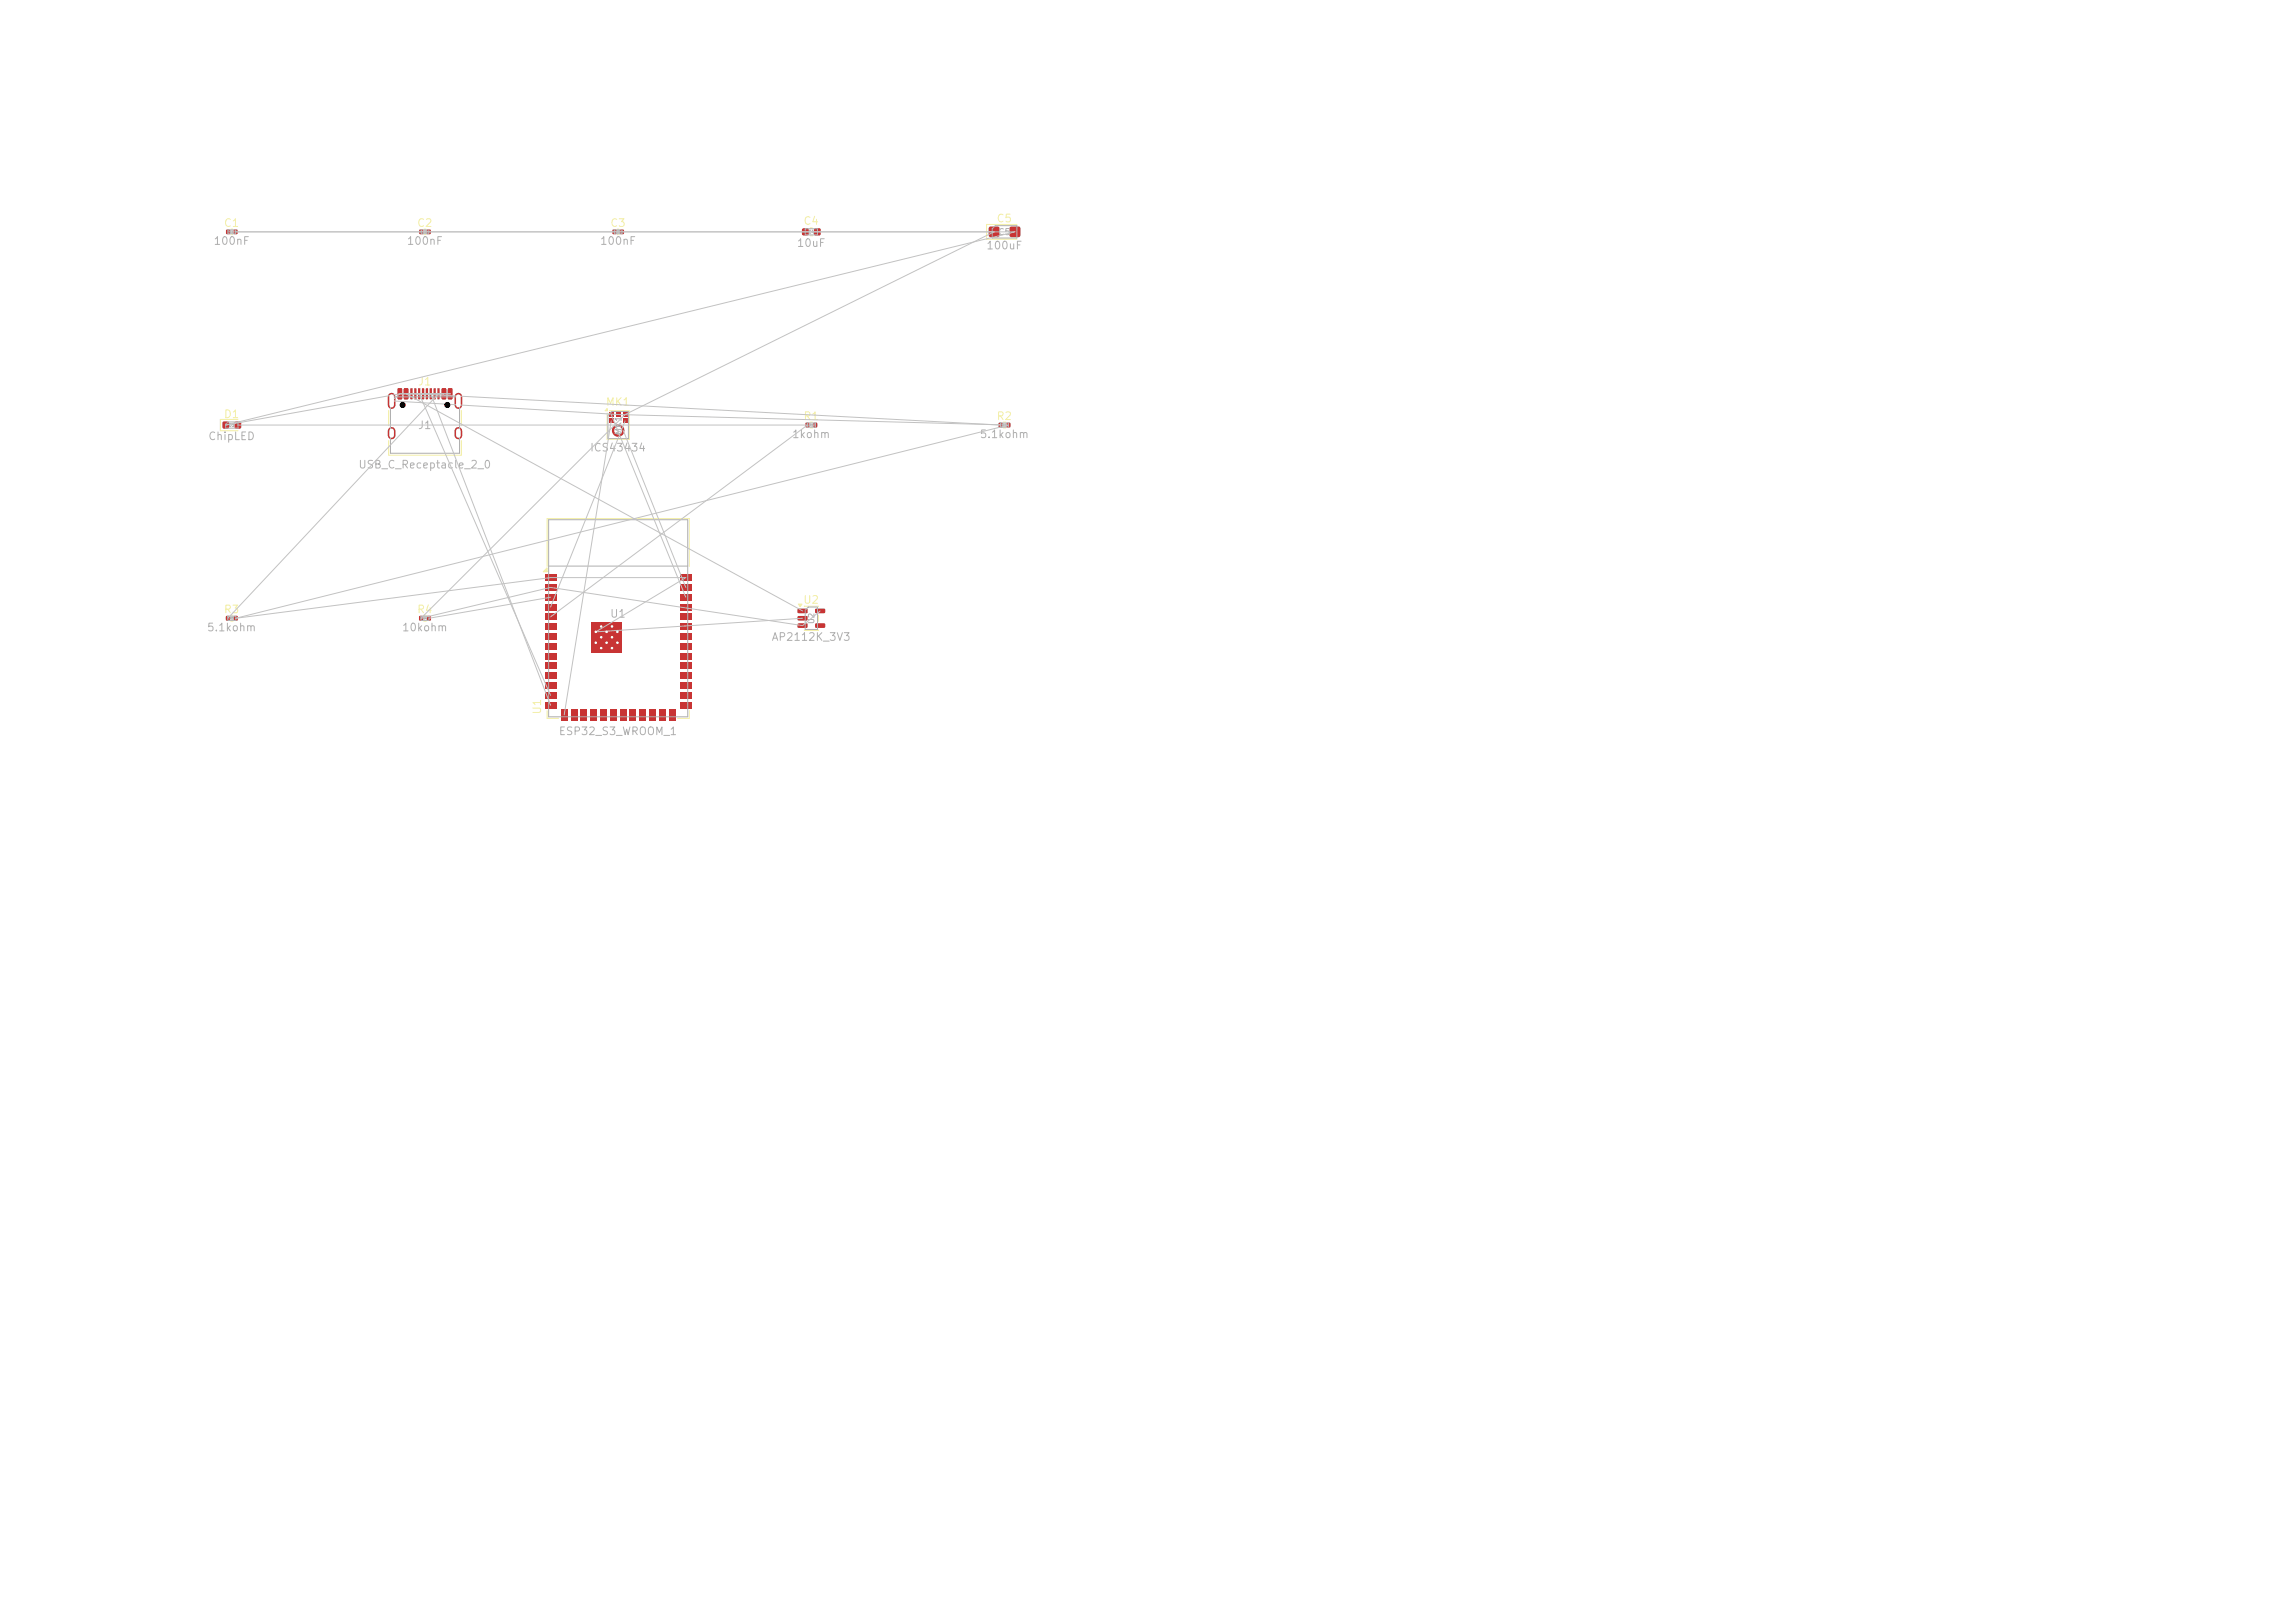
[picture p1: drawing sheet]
<svg xmlns="http://www.w3.org/2000/svg" width="297mm" height="210mm" viewBox="0 0 297 210" stroke-linecap="round" stroke-linejoin="round" font-family="sans-serif">
<defs><g id="words">
<g font-size="1" fill="#f2eda1">
<text x="28.9" y="29.6">C1</text>
<text x="53.9" y="29.6">C2</text>
<text x="78.9" y="29.6">C3</text>
<text x="103.9" y="29.3">C4</text>
<text x="128.9" y="29">C5</text>
<text x="54" y="50.1">J1</text>
<text x="78.3" y="52.8">MK1</text>
<text x="28.9" y="54.3">D1</text>
<text x="103.9" y="54.6">R1</text>
<text x="128.9" y="54.6">R2</text>
<text x="28.9" y="79.6">R3</text>
<text x="53.9" y="79.6">R4</text>
<text x="103.9" y="78.4">U2</text>
<text x="70.3" y="92.5" transform="rotate(-90 70.3 92.5)">U1</text>
</g>
<g font-size="1" fill="#afafaf">
<text x="27.6" y="31.9">100nF</text>
<text x="52.6" y="31.9">100nF</text>
<text x="77.6" y="31.9">100nF</text>
<text x="103" y="32.2">10uF</text>
<text x="127.6" y="32.5">100uF</text>
<text x="26.9" y="57.2">ChipLED</text>
<text x="54" y="55.8">J1</text>
<text x="76.3" y="58.7">ICS43434</text>
<text x="102.4" y="56.9">1kohm</text>
<text x="126.7" y="56.9">5.1kohm</text>
<text x="46.3" y="60.9">USB_C_Receptacle_2_0</text>
<text x="26.7" y="81.9">5.1kohm</text>
<text x="51.9" y="81.9">10kohm</text>
<text x="78.9" y="80.2">U1</text>
<text x="99.8" y="83.2">AP2112K_3V3</text>
<text x="72.2" y="95.4">ESP32_S3_WROOM_1</text>
</g>
<g font-size=".8" fill="#afafaf">
<text x="129.1" y="30.6">C5</text>
<text x="80.6" y="56.4" transform="rotate(-90 80.6 56.4)">MK1</text>
</g>
<text font-size=".7" fill="#afafaf" x="105.6" y="80.8" transform="rotate(-90 105.6 80.8)">U2</text>
<g font-size=".4" fill="#afafaf">
<text x="104.6" y="30.3">C4</text>
<text x="29.6" y="55.3">D1</text>
</g>
<g font-size=".3" fill="#afafaf">
<text x="29.7" y="30.2">C1</text>
<text x="54.7" y="30.2">C2</text>
<text x="79.7" y="30.2">C3</text>
<text x="104.7" y="55.2">R1</text>
<text x="129.7" y="55.2">R2</text>
<text x="29.7" y="80.2">R3</text>
<text x="54.7" y="80.2">R4</text>
</g>
</g></defs>
<g fill="#c83434">
<path d="M104.3 54.7h.4v.6h-.4z"/>
<path d="M105.3 54.7h.4v.6h-.4z"/>
<path d="M29.3 79.7h.4v.6h-.4z"/>
<path d="M30.3 79.7h.4v.6h-.4z"/>
<path d="M128 29.4l.2-.1 1.1 .1 .1 .2-.1 1-.2 .1-1.1-.1-.1-.2z"/>
<path d="M130.7 29.4l.2-.1 1.1 .1 .1 .2-.1 1-.2 .1-1.1-.1-.1-.2z"/>
<path d="M54.3 79.7h.4v.6h-.4z"/>
<path d="M55.3 79.7h.4v.6h-.4z"/>
<path d="M29.3 29.7h.5v.6h-.5z"/>
<path d="M30.2 29.7h.5v.6h-.5z"/>
<path d="M78.8 53.4h.6v.5h-.6z"/>
<path d="M78.8 54.2h.6v.5h-.6z"/>
<path d="M79.5 55.1a.81 .81 0 0 1 1.3 .4 .81 .81 0 0 1-.9 1v-.3a.52 .52 0 0 0 .6-.6 .52 .52 0 0 0-.8-.3 .52 .52 0 0 0 .1 .9h.1v.3a.81 .81 0 0 1-.7-.5 .81 .81 0 0 1 .3-.9z"/>
<path d="M80.6 54.2h.6v.5h-.6z"/>
<path d="M80.6 53.4h.6v.5h-.6z"/>
<path d="M79.7 53.4h.6v.5h-.6z"/>
<path d="M103.2 78.8h1.2l.1 .1v.4l-.1 .1-1.1-.1-.1-.1z"/>
<path d="M103.2 79.7h1.2l.1 .2v.3l-.1 .1h-1.1l-.1-.1z"/>
<path d="M103.2 80.7h1.2l.1 .1v.4l-.1 .1-1.1-.1-.1-.1z"/>
<path d="M105.5 80.7h1.2l.1 .1v.4l-.2 .1-1-.1-.1-.1z"/>
<path d="M105.5 78.8h1.2l.1 .1v.4l-.2 .1-1-.1-.1-.1z"/>
<path d="M129.3 54.7h.4v.6h-.4z"/>
<path d="M130.3 54.7h.4v.6h-.4z"/>
<path d="M28.8 54.6h.8v.8h-.8z"/>
<path d="M30.4 54.6h.8v.8h-.8z"/>
<path d="M54.3 29.7h.5v.6h-.5z"/>
<path d="M55.2 29.7h.5v.6h-.5z"/>
<path d="M79.3 29.7h.5v.6h-.5z"/>
<path d="M80.2 29.7h.5v.6h-.5z"/>
<path d="M51.5 50.3l.4-.1 .1 .1 .1 1.2-.1 .2h-.4l-.1-.1z"/>
<path d="M52.3 50.3l.4-.1 .1 .1v1.2v.2h-.4l-.1-.1z"/>
<path d="M53.6 50.3h.3v1.3l-.1 .1-.2-.1z"/>
<path d="M54.6 50.3h.3v1.3l-.1 .1-.2-.1z"/>
<path d="M55.1 50.3h.3v1.3l-.1 .1-.2-.1z"/>
<path d="M56.1 50.3h.3v1.3l-.1 .1-.2-.1z"/>
<path d="M57.2 50.3l.4-.1 .1 .1v1.2v.2h-.4l-.1-.1z"/>
<path d="M58 50.3l.4-.1 .1 .1 .1 1.2-.1 .2h-.4l-.1-.1z"/>
<path d="M56.6 50.3h.3v1.3l-.1 .1-.2-.1z"/>
<path d="M55.6 50.3h.3v1.3l-.1 .1-.2-.1z"/>
<path d="M54.1 50.3h.3v1.3l-.1 .1-.2-.1z"/>
<path d="M53.1 50.3h.3v1.3l-.1 .1-.2-.1z"/>
</g>
<path d="M50.7 51.3v1.1M50.7 55.8v.6M59.3 51.3v1.1M59.3 55.8v.6" fill="none" stroke="#c83434" stroke-width="1"/>
<g fill="#c83434">
<path d="M103.8 29.6l.2-.1 .6 .1 .1 .2-.1 .6-.2 .1-.6-.1v-.1z"/>
<path d="M105.4 29.6l.1-.1 .7 .1v.2v.6l-.2 .1-.6-.1-.1-.1z"/>
<path d="M70.5 74.3h1.5v.9h-1.5z"/>
<path d="M70.5 75.6h1.5v.9h-1.5z"/>
<path d="M70.5 76.8h1.5v.9h-1.5z"/>
<path d="M70.5 78.1h1.5v.9h-1.5z"/>
<path d="M70.5 79.4h1.5v.9h-1.5z"/>
<path d="M70.5 80.6h1.5v.9h-1.5z"/>
<path d="M70.5 81.9h1.5v.9h-1.5z"/>
<path d="M70.5 83.2h1.5v.9h-1.5z"/>
<path d="M70.5 84.5h1.5v.9h-1.5z"/>
<path d="M70.5 85.7h1.5v.9h-1.5z"/>
<path d="M70.5 87h1.5v.9h-1.5z"/>
<path d="M70.5 88.3h1.5v.9h-1.5z"/>
<path d="M70.5 89.5h1.5v.9h-1.5z"/>
<path d="M70.5 90.8h1.5v.9h-1.5z"/>
<path d="M72.6 91.8h.9v1.5h-.9z"/>
<path d="M73.8 91.8h.9v1.5h-.9z"/>
<path d="M75.1 91.8h.9v1.5h-.9z"/>
<path d="M76.4 91.8h.9v1.5h-.9z"/>
<path d="M77.6 91.8h.9v1.5h-.9z"/>
<path d="M78.9 91.8h.9v1.5h-.9z"/>
<path d="M80.2 91.8h.9v1.5h-.9z"/>
<path d="M81.5 91.8h.9v1.5h-.9z"/>
<path d="M82.7 91.8h.9v1.5h-.9z"/>
<path d="M84 91.8h.9v1.5h-.9z"/>
<path d="M85.3 91.8h.9v1.5h-.9z"/>
<path d="M86.5 91.8h.9v1.5h-.9z"/>
<path d="M88 90.8h1.5v.9h-1.5z"/>
<path d="M88 89.5h1.5v.9h-1.5z"/>
<path d="M88 88.3h1.5v.9h-1.5z"/>
<path d="M88 87h1.5v.9h-1.5z"/>
<path d="M88 85.7h1.5v.9h-1.5z"/>
<path d="M88 84.5h1.5v.9h-1.5z"/>
<path d="M88 83.2h1.5v.9h-1.5z"/>
<path d="M88 81.9h1.5v.9h-1.5z"/>
<path d="M88 80.6h1.5v.9h-1.5z"/>
<path d="M88 79.4h1.5v.9h-1.5z"/>
<path d="M88 78.1h1.5v.9h-1.5z"/>
<path d="M88 76.8h1.5v.9h-1.5z"/>
<path d="M88 75.6h1.5v.9h-1.5z"/>
<path d="M88 74.3h1.5v.9h-1.5z"/>
</g>
<g fill="#c83434" stroke="#c83434" stroke-width=".13">
<circle cx="77.1" cy="81.8" r=".3"/>
<circle cx="77.1" cy="83.2" r=".3"/>
<circle cx="77.8" cy="81.1" r=".3"/>
<circle cx="77.8" cy="82.5" r=".3"/>
<circle cx="77.8" cy="83.9" r=".3"/>
<circle cx="78.5" cy="81.8" r=".3"/>
</g>
<path d="M76.5 80.5h3.9v3.9h-3.9z" fill="#c83434"/>
<g fill="#c83434" stroke="#c83434" stroke-width=".13">
<circle cx="78.5" cy="83.2" r=".3"/>
<circle cx="79.2" cy="81.1" r=".3"/>
<circle cx="79.2" cy="82.5" r=".3"/>
<circle cx="79.2" cy="83.9" r=".3"/>
<circle cx="79.9" cy="81.8" r=".3"/>
<circle cx="79.9" cy="83.2" r=".3"/>
</g>
<path d="M29.9 29.6h.2M29.9 30.4h.2M131.6 29h-3.9v2h3.9M78.3 53.2l.3-.3v.3zM78.9 53.2h2.5v3.7h-2.8v-3.4M104.8 54.6h.4M104.8 55.4h.4M29.8 79.6h.4M54.8 79.6h.4M29.8 80.4h.4M54.8 80.4h.4" fill="none" stroke="#f2eda1" stroke-width=".13"/>
<path d="M78.3 53.2l.3-.3v.3z" fill="#f2eda1"/>
<path d="M103.3 78.2h.5l-.3 .3zM104.1 78.5h1.8M105.9 79.6v.8M104.1 81.5h1.8" fill="none" stroke="#f2eda1" stroke-width=".13"/>
<path d="M103.3 78.2h.5l-.3 .3z" fill="#f2eda1"/>
<g fill="none" stroke="#f2eda1" stroke-width=".13">
<path d="M54.9 29.6h.2M54.9 30.4h.2M79.9 29.6h.2M79.9 30.4h.2M104.9 29.5h.2M104.9 30.5h.2M30.8 54.3h-2.3v1.4h2.3M50.3 53.1v2M50.3 57v1.9h9.4v-1.9M59.7 53.1v2M129.8 54.6h.4M129.8 55.4h.4"/>
<path d="M70.8 73.5v.5h-.5zM70.8 73.3v-6.2h18.4v6.2M70.8 92v1h1.5M89.2 92v1h-1.5"/>
</g>
<path d="M70.8 73.5v.5h-.5z" fill="#f2eda1"/>
<g fill="none" stroke="#afafaf" stroke-width=".13">
<path d="M29.5 29.8h1v.4h-1zM54.5 29.8h1v.4h-1zM79.5 29.8h1v.4h-1zM104.2 29.6h1.6v.8h-1.6zM128.8 29.2h2.8v1.6h-3.2v-1.2zM29.2 54.9l.3-.3h1.3v.8h-1.6zM50.5 51.4h9v7.3h-9zM79.2 53.3h2.1v3.5h-2.6v-3zM104.5 54.7h1v.6h-1zM129.5 54.7h1v.6h-1zM29.5 79.7h1v.6h-1zM54.5 79.7h1v.6h-1z"/>
<path d="M71 67.3h18v25.5h-18zM71 73.3h18M104.6 78.6h1.2v2.8h-1.6v-2.4z"/>
</g>
<g fill="none" stroke="#c2c2c2" stroke-width=".13">
<path d="M29.5 30h101.9l-102.2 25 22.5-4M128.6 30l-47.7 23.6-26.4 26.4 16.8-4 32.6 5 2.2-1.9M30.8 55h74.7M51.7 51l-1 .9 29.3 1.7 50.5 1.4-100 25 40.8-5.3h17.4l-11.6 7.1 26.8-1.8M51.7 51h6.5M52.5 51l51.4 28.1M53.8 51l75.7 4M54.2 51l17.1 39M55.7 51l15.6 40.3M56.7 51l-27.2 29M79.1 53.6l9.6 23.7M79.1 54.5l-6.1 38"/>
<path d="M80.7 55.7l8 20.3M80.9 54.5l-9.6 24.1M104.5 55l-33.2 24.8M71.3 77.3l-15.8 2.7"/>
</g>
<g fill="#c2c2c2" stroke="#c2c2c2" stroke-width=".13">
<circle cx="57.5" cy="51" r=".02"/>
<circle cx="58.2" cy="51" r=".03"/>
</g>
<g fill="#000" stroke="#000" stroke-width=".13">
<circle cx="52.1" cy="52.4" r=".32"/>
<circle cx="57.9" cy="52.4" r=".32"/>
</g>
<path d="M50.7 51.3v1.1M50.7 55.8v.6M59.3 51.3v1.1M59.3 55.8v.6" fill="none" stroke="#fff" stroke-width=".6"/>
<g fill="#fff" stroke="#fff" stroke-width=".13">
<circle cx="77.1" cy="81.8" r=".1"/>
<circle cx="77.1" cy="83.2" r=".1"/>
<circle cx="77.8" cy="81.1" r=".1"/>
<circle cx="77.8" cy="82.5" r=".1"/>
<circle cx="77.8" cy="83.9" r=".1"/>
<circle cx="78.5" cy="81.8" r=".1"/>
<circle cx="78.5" cy="83.2" r=".1"/>
<circle cx="79.2" cy="81.1" r=".1"/>
<circle cx="79.2" cy="82.5" r=".1"/>
<circle cx="79.2" cy="83.9" r=".1"/>
<circle cx="79.9" cy="81.8" r=".1"/>
<circle cx="79.9" cy="83.2" r=".1"/>
</g>
<use href="#words"/>
</svg>
